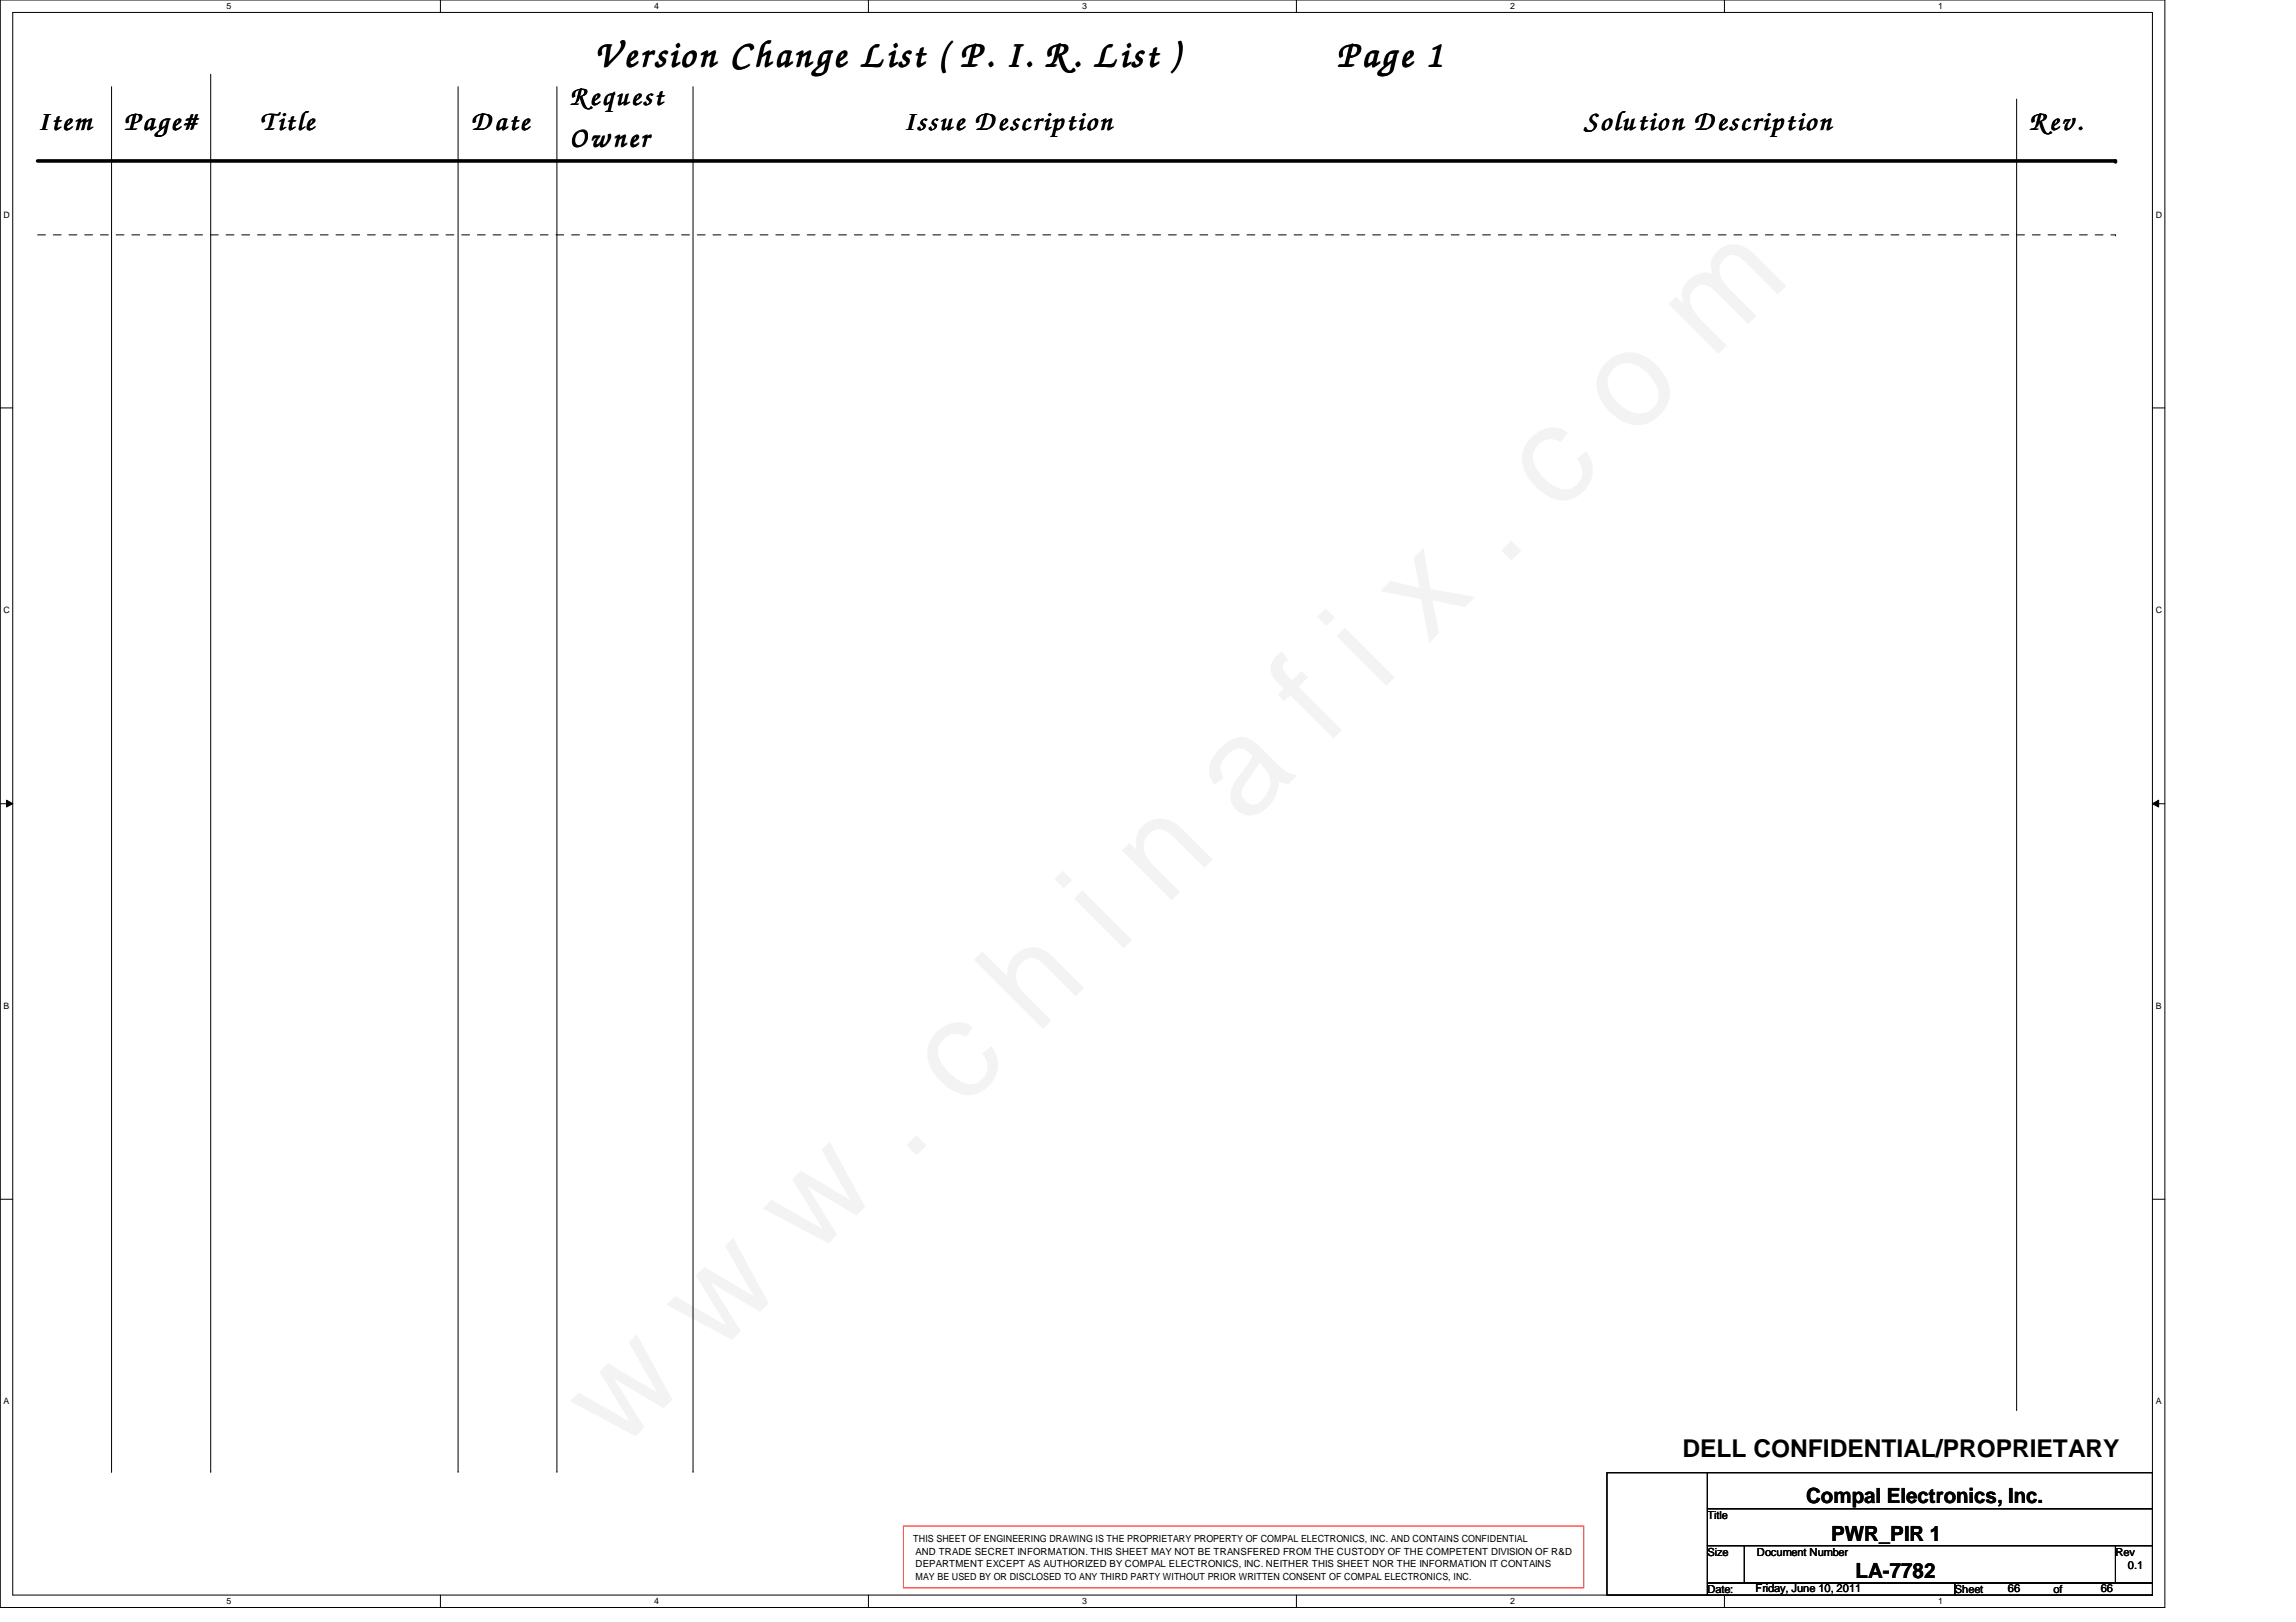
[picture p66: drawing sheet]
<svg xmlns="http://www.w3.org/2000/svg" width="297mm" height="210mm" viewBox="0 0 297 210" stroke-linecap="round" stroke-linejoin="round" font-family="sans-serif">
<defs><g id="words">
<g font-size="5.9">
<text x="77" y="8.6">Version Change List ( P. I. R. List )</text>
<text x="173" y="8.6">Page 1</text>
</g>
<g font-size="4.3">
<text x="4.9" y="16.8">Item</text>
<text x="16" y="16.8">Page#</text>
<text x="33.7" y="16.8">Title</text>
<text x="61" y="16.8">Date</text>
<text x="73.7" y="13.5">Request</text>
<text x="117" y="16.8">Issue Description</text>
<text x="204.9" y="16.8">Solution Description</text>
<text x="262.5" y="16.8">Rev.</text>
<text x="73.7" y="18.9">Owner</text>
</g>
<text font-size="3.2" x="217.7" y="188.6">DELL CONFIDENTIAL/PROPRIETARY</text>
<g font-size="2.7">
<text x="233.7" y="194.6">Compal Electronics, Inc.</text>
<text x="236.9" y="199.4">PWR_PIR 1</text>
<text x="240.1" y="204.2">LA-7782</text>
</g>
<g font-size="1.4">
<text x="220.9" y="196.6">Title</text>
<text x="220.9" y="201.4">Size</text>
<text x="227.3" y="201.4">Document Number</text>
<text x="273.7" y="201.4">Rev</text>
<text x="275.3" y="203">0.1</text>
<text x="220.9" y="206.2">Date:</text>
<text x="227.1" y="206">Friday, June 10, 2011</text>
<text x="252.9" y="206.2">Sheet</text>
<text x="259.8" y="206">66</text>
<text x="265.7" y="206.2">of</text>
<text x="271.8" y="206">66</text>
</g>
<g font-size="1.3">
<text x="118.1" y="199.6">THIS SHEET OF ENGINEERING DRAWING IS THE PROPRIETARY PROPERTY OF COMPAL ELECTRONICS, INC. AND CONTAINS CONFIDENTIAL</text>
<text x="118.4" y="202.8">DEPARTMENT EXCEPT AS AUTHORIZED BY COMPAL ELECTRONICS, INC. NEITHER THIS SHEET NOR THE INFORMATION IT CONTAINS</text>
<text x="118.4" y="201.2">AND TRADE SECRET INFORMATION. THIS SHEET MAY NOT BE TRANSFERED FROM THE CUSTODY OF THE COMPETENT DIVISION OF R&amp;D</text>
<text x="118.4" y="204.4">MAY BE USED BY OR DISCLOSED TO ANY THIRD PARTY WITHOUT PRIOR WRITTEN CONSENT OF COMPAL ELECTRONICS, INC.</text>
</g>
<g font-size="1.1">
<text x="29.3" y="1.1">5</text>
<text x="84.6" y="1.1">4</text>
<text x="140" y="1.1">3</text>
<text x="195.4" y="1.1">2</text>
<text x="250.7" y="1.1">1</text>
<text x=".5" y="28.2">D</text>
<text x="278.9" y="28.2">D</text>
<text x=".5" y="79.3">C</text>
<text x="278.9" y="79.3">C</text>
<text x=".5" y="130.6">B</text>
<text x="278.9" y="130.6">B</text>
<text x=".5" y="181.7">A</text>
<text x="278.9" y="181.7">A</text>
<text x="29.3" y="207.6">5</text>
<text x="84.6" y="207.6">4</text>
<text x="140" y="207.6">3</text>
<text x="195.4" y="207.6">2</text>
<text x="250.7" y="207.6">1</text>
</g>
</g></defs>
<path d="M0 0h280.1v208h-280.1zM1.6 1.6h276.9v204.8h-276.9z" fill="none" stroke="#000" stroke-width=".13"/>
<g fill="#fff">
<path d="M29.3 .2h.6v1.2h-.6z"/>
<path d="M29.3 206.6h.6v1.2h-.6z"/>
</g>
<path d="M57 0v1.6M57 206.4v1.6" fill="none" stroke="#000" stroke-width=".13"/>
<g fill="#fff">
<path d="M84.6 .2h.6v1.2h-.6z"/>
<path d="M84.6 206.6h.6v1.2h-.6z"/>
</g>
<path d="M112.3 0v1.6M112.3 206.4v1.6" fill="none" stroke="#000" stroke-width=".13"/>
<g fill="#fff">
<path d="M140 .2h.6v1.2h-.6z"/>
<path d="M140 206.6h.6v1.2h-.6z"/>
</g>
<path d="M167.7 0v1.6M167.7 206.4v1.6" fill="none" stroke="#000" stroke-width=".13"/>
<g fill="#fff">
<path d="M195.4 .2h.6v1.2h-.6z"/>
<path d="M195.4 206.6h.6v1.2h-.6z"/>
</g>
<path d="M223.1 0v1.6M223.1 206.4v1.6" fill="none" stroke="#000" stroke-width=".13"/>
<g fill="#fff">
<path d="M250.7 .2h.6v1.2h-.6z"/>
<path d="M250.7 206.6h.6v1.2h-.6z"/>
<path d="M.5 27.2h.7v1.2h-.7z"/>
<path d="M278.9 27.2h.8v1.2h-.8z"/>
<path d="M.5 78.4h.7v1.1h-.7z"/>
<path d="M278.9 78.4h.8v1.1h-.8z"/>
</g>
<path d="M0 52.8h1.6M278.5 52.8h1.6" fill="none" stroke="#000" stroke-width=".13"/>
<g fill="#fff">
<path d="M.5 129.6h.7v1.2h-.7z"/>
<path d="M278.9 129.6h.7v1.2h-.7z"/>
</g>
<path d="M0 104h1.6M.8 103.5l.8 .5-.8 .4zM278.5 104l.8-.5v.9zM278.5 104h1.6" fill="none" stroke="#000" stroke-width=".13"/>
<path d="M.8 103.5l.8 .5-.8 .4zM278.5 104l.8-.5v.9z" fill="#000"/>
<g fill="#fff">
<path d="M.5 180.8h.7v1.1h-.7z"/>
<path d="M278.9 180.8h.7v1.1h-.7z"/>
</g>
<g fill="none" stroke="#000" stroke-width=".13">
<path d="M14.4 11.2v179.2M27.3 9.6v180.8M59.3 11.2v179.2M72 11.2v179.2M89.7 11.2v179.2M260.9 12.8v169.6M0 155.2h1.6M278.5 155.2h1.6M14.4 190.4h.1M27.3 190.4h.1M59.3 190.4h.1M72 190.4h.1"/>
<path d="M89.7 190.4h.1M207.9 190.6h13v15.8h-13zM220.9 190.6h57.6v4.6h-57.6zM220.9 195.2h57.6v4.8h-57.6zM260.9 182.4h.1M220.9 200h4.8v4.9h-4.8zM220.9 204.9h32v1.5h-32zM225.7 200h48v4.9h-48zM252.9 204.9h25.6v1.5h-25.6zM273.7 200h4.8v4.9h-4.8z"/>
</g>
<path d="M4.9 20.8h268.8" fill="none" stroke="#000" stroke-width=".47"/>
<circle cx="273.7" cy="20.8" r=".23" fill="#000"/>
<path d="M4.9 30.4h268.8M273.7 30.4h.1" fill="none" stroke="#000" stroke-width=".13" stroke-dasharray="1 1 1 1 1 1 1 1"/>
<path d="M116.9 197.5h88v8h-88z" fill="none" stroke="#f00" stroke-width=".13"/>
<use href="#words"/>
</svg>
